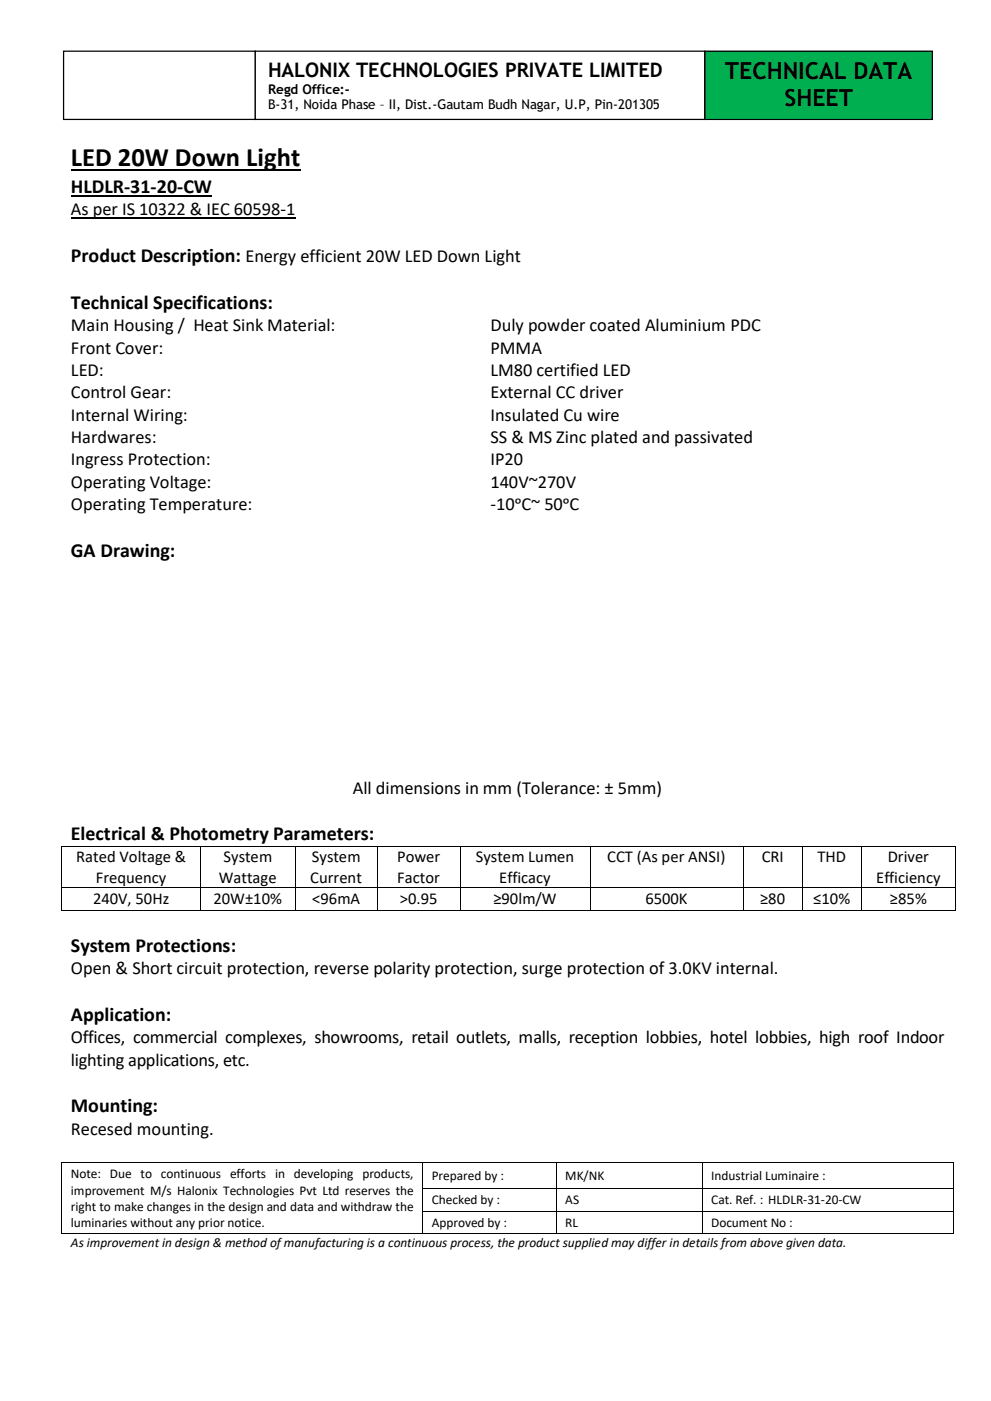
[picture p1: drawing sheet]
<svg xmlns="http://www.w3.org/2000/svg" width="210mm" height="297mm" viewBox="0 0 210 297" stroke-linecap="round" stroke-linejoin="round" font-family="sans-serif">
<defs><g id="words">
<text font-size="5.6" x="15" y="35.3">LED 20W Down Light</text>
<g font-size="5">
<text x="153.7" y="16.7">TECHNICAL DATA</text>
<text x="166.3" y="22.4">SHEET</text>
</g>
<g font-size="4.2">
<text x="56.8" y="16.3">HALONIX TECHNOLOGIES PRIVATE LIMITED</text>
<text x="15" y="40.9">HLDLR-31-20-CW</text>
<text x="15" y="55.5">Product Description: Energy efficient 20W LED Down Light</text>
<text x="15" y="65.4">Technical Specifications:</text>
<text x="15" y="118">GA Drawing:</text>
<text x="15" y="178.1">Electrical &amp; Photometry Parameters:</text>
<text x="15" y="201.7">System Protections:</text>
<text x="15" y="216.4">Application:</text>
<text x="15" y="235.7">Mounting:</text>
</g>
<g font-size="3.9">
<text x="15" y="45.6">As per IS 10322 &amp; IEC 60598-1</text>
<text x="15" y="70.2">Main Housing / Heat Sink Material:</text>
<text x="104" y="70.2">Duly powder coated Aluminium PDC</text>
<text x="15" y="74.9">Front Cover:</text>
<text x="104" y="74.9">PMMA</text>
<text x="15" y="79.7">LED:</text>
<text x="104" y="79.7">LM80 certified LED</text>
<text x="15" y="84.4">Control Gear:</text>
<text x="15" y="89.2">Internal Wiring:</text>
<text x="104" y="84.4">External CC driver</text>
<text x="104" y="89.2">Insulated Cu wire</text>
<text x="15" y="93.9">Hardwares:</text>
<text x="104" y="93.9">SS &amp; MS Zinc plated and passivated</text>
<text x="15" y="98.6">Ingress Protection:</text>
<text x="104" y="98.6">IP20</text>
<text x="15" y="103.4">Operating Voltage:</text>
<text x="104" y="103.4">140V~270V</text>
<text x="15" y="108.1">Operating Temperature:</text>
<text x="104" y="108.1">-10ᵒC~ 50ᵒC</text>
<text x="74.8" y="168.2">All dimensions in mm (Tolerance: ± 5mm)</text>
<text x="15" y="206.5">Open &amp; Short circuit protection, reverse polarity protection, surge protection of 3.0KV internal.</text>
<text x="15" y="221.1">Offices, commercial complexes, showrooms, retail outlets, malls, reception lobbies, hotel lobbies, high roof Indoor</text>
<text x="15" y="225.9">lighting applications, etc.</text>
<text x="15" y="240.5">Recesed mounting.</text>
</g>
<g font-size="3.5">
<text x="16.2" y="182.7">Rated Voltage &amp;</text>
<text x="47.4" y="182.7">System</text>
<text x="66.1" y="182.7">System</text>
<text x="84.2" y="182.7">Power</text>
<text x="100.9" y="182.7">System Lumen</text>
<text x="128.7" y="182.7">CCT (As per ANSI)</text>
<text x="161.5" y="182.7">CRI</text>
<text x="173.3" y="182.7">THD</text>
<text x="188.2" y="182.7">Driver</text>
<text x="19.7" y="191.7">240V, 50Hz</text>
<text x="20.3" y="187.1">Frequency</text>
<text x="45.3" y="191.7">20W±10%</text>
<text x="46.4" y="187.1">Wattage</text>
<text x="65.8" y="187.1">Current</text>
<text x="66.2" y="191.7">&lt;96mA</text>
<text x="84.2" y="187.1">Factor</text>
<text x="84.8" y="191.7">&gt;0.95</text>
<text x="104.6" y="191.7">≥90lm/W</text>
<text x="105.8" y="187.1">Efficacy</text>
<text x="136.8" y="191.7">6500K</text>
<text x="161.1" y="191.7">≥80</text>
<text x="172.4" y="191.7">≤10%</text>
<text x="185.7" y="187.1">Efficiency</text>
<text x="188.6" y="191.7">≥85%</text>
</g>
<g font-size="2.8">
<text x="56.8" y="19.9">Regd Office:-</text>
<text x="56.8" y="23.2">B-31, Noida Phase – II, Dist.-Gautam Budh Nagar, U.P, Pin-201305</text>
<text x="15" y="249.8">Note: Due to continuous efforts in developing products,</text>
<text x="91.5" y="250.1">Prepared by :</text>
<text x="119.8" y="250.1">MK/NK</text>
<text x="150.7" y="250.1">Industrial Luminaire :</text>
<text x="15" y="253.2">improvement M/s Halonix Technologies Pvt Ltd reserves the</text>
<text x="15" y="256.7">right to make changes in the design and data and withdraw the</text>
<text x="91.5" y="255.3">Checked by :</text>
<text x="119.8" y="255.3">AS</text>
<text x="150.7" y="255.3">Cat. Ref. : HLDLR-31-20-CW</text>
<text x="15" y="260.1">luminaries without any prior notice.</text>
<text x="91.5" y="260.1">Approved by :</text>
<text x="119.8" y="260.1">RL</text>
<text x="150.7" y="260.1">Document No :</text>
<text x="15" y="264.3">As improvement in design &amp; method of manufacturing is a continuous process, the product supplied may differ in details from above given data.</text>
</g>
</g></defs>
<path d="M15 36.1h48.6" fill="none" stroke="#000" stroke-width=".38"/>
<path d="M15 41.5h29.9" fill="none" stroke="#000" stroke-width=".3"/>
<path d="M15 46.2h47.6" fill="none" stroke="#000" stroke-width=".25"/>
<g fill="#000">
<path d="M13 179.2h.2v.2h-.2z" fill-rule="evenodd"/>
<path d="M13 179.2h.2v.2h-.2z" fill-rule="evenodd"/>
<path d="M42.5 179.2h.1v.2h-.1z" fill-rule="evenodd"/>
<path d="M62.5 179.2h.2v.2h-.2z" fill-rule="evenodd"/>
<path d="M80 179.2h.2v.2h-.2z" fill-rule="evenodd"/>
<path d="M97.5 179.2h.1v.2h-.1z" fill-rule="evenodd"/>
<path d="M125 179.2h.2v.2h-.2z" fill-rule="evenodd"/>
<path d="M157.5 179.2h.2v.2h-.2z" fill-rule="evenodd"/>
<path d="M170 179.2h.2v.2h-.2z" fill-rule="evenodd"/>
<path d="M182.5 179.2h.2v.2h-.2z" fill-rule="evenodd"/>
<path d="M202.5 179.2h.2v.2h-.2z" fill-rule="evenodd"/>
<path d="M202.5 179.2h.2v.2h-.2z" fill-rule="evenodd"/>
<path d="M13 188.1h.2v.2h-.2z" fill-rule="evenodd"/>
<path d="M13 192.8h.2v.2h-.2z" fill-rule="evenodd"/>
<path d="M13 192.8h.2v.2h-.2z" fill-rule="evenodd"/>
<path d="M42.5 188.1h.1v.2h-.1z" fill-rule="evenodd"/>
<path d="M42.5 192.8h.1v.2h-.1z" fill-rule="evenodd"/>
<path d="M62.5 188.1h.2v.2h-.2z" fill-rule="evenodd"/>
<path d="M62.5 192.8h.2v.2h-.2z" fill-rule="evenodd"/>
<path d="M80 188.1h.2v.2h-.2z" fill-rule="evenodd"/>
<path d="M80 192.8h.2v.2h-.2z" fill-rule="evenodd"/>
<path d="M97.5 188.1h.1v.2h-.1z" fill-rule="evenodd"/>
<path d="M97.5 192.8h.1v.2h-.1z" fill-rule="evenodd"/>
<path d="M125 188.1h.2v.2h-.2z" fill-rule="evenodd"/>
<path d="M125 192.8h.2v.2h-.2z" fill-rule="evenodd"/>
<path d="M157.5 188.1h.2v.2h-.2z" fill-rule="evenodd"/>
<path d="M157.5 192.8h.2v.2h-.2z" fill-rule="evenodd"/>
<path d="M170 188.1h.2v.2h-.2z" fill-rule="evenodd"/>
<path d="M170 192.8h.2v.2h-.2z" fill-rule="evenodd"/>
<path d="M182.5 188.1h.2v.2h-.2z" fill-rule="evenodd"/>
<path d="M182.5 192.8h.2v.2h-.2z" fill-rule="evenodd"/>
<path d="M202.5 188.1h.2v.2h-.2z" fill-rule="evenodd"/>
<path d="M202.5 192.8h.2v.2h-.2z" fill-rule="evenodd"/>
<path d="M202.5 192.8h.2v.2h-.2z" fill-rule="evenodd"/>
<path d="M13 246.4h.2v.1h-.2z" fill-rule="evenodd"/>
<path d="M13 246.4h.2v.1h-.2z" fill-rule="evenodd"/>
<path d="M13 251.8h.2v.2h-.2z" fill-rule="evenodd"/>
<path d="M13 256.7h.2v.2h-.2z" fill-rule="evenodd"/>
<path d="M89.6 246.4h.1v.1h-.1z" fill-rule="evenodd"/>
<path d="M89.6 251.8h.1v.2h-.1z" fill-rule="evenodd"/>
<path d="M89.6 256.7h.1v.2h-.1z" fill-rule="evenodd"/>
<path d="M117.9 246.4h.2v.1h-.2z" fill-rule="evenodd"/>
<path d="M117.9 251.8h.2v.2h-.2z" fill-rule="evenodd"/>
<path d="M117.9 256.7h.2v.2h-.2z" fill-rule="evenodd"/>
<path d="M148.8 246.4h.1v.1h-.1z" fill-rule="evenodd"/>
<path d="M148.8 251.8h.1v.2h-.1z" fill-rule="evenodd"/>
<path d="M148.8 256.7h.1v.2h-.1z" fill-rule="evenodd"/>
<path d="M201.9 246.4h.2v.1h-.2z" fill-rule="evenodd"/>
<path d="M201.9 246.4h.2v.1h-.2z" fill-rule="evenodd"/>
<path d="M201.9 251.8h.2v.2h-.2z" fill-rule="evenodd"/>
<path d="M201.9 256.7h.2v.2h-.2z" fill-rule="evenodd"/>
<path d="M13 261.4h.2v.2h-.2z" fill-rule="evenodd"/>
<path d="M13 261.4h.2v.2h-.2z" fill-rule="evenodd"/>
<path d="M89.6 261.4h.1v.2h-.1z" fill-rule="evenodd"/>
<path d="M117.9 261.4h.2v.2h-.2z" fill-rule="evenodd"/>
<path d="M148.8 261.4h.1v.2h-.1z" fill-rule="evenodd"/>
<path d="M201.9 261.4h.2v.2h-.2z" fill-rule="evenodd"/>
<path d="M201.9 261.4h.2v.2h-.2z" fill-rule="evenodd"/>
</g>
<g fill="none" stroke="#000" stroke-width=".21">
<path d="M13.1 179.4v8.7M13.2 179.3h29.3M42.6 179.4v8.7M42.6 179.3h19.9M62.6 179.4v8.7M62.7 179.3h17.3M80.1 179.4v8.7M80.2 179.3h17.3M97.6 179.4v8.7M97.6 179.3h27.4M125.1 179.4v8.7M125.2 179.3h32.3"/>
<path d="M157.6 179.4v8.7M157.7 179.3h12.3M170.1 179.4v8.7M170.2 179.3h12.3M182.6 179.4v8.7M182.7 179.3h19.8M202.6 179.4v8.7M13.1 188.3v4.5M13.2 188.2h29.3M13.2 192.9h29.3M42.6 188.3v4.5M42.6 188.2h19.9"/>
<path d="M42.6 192.9h19.9M62.6 188.3v4.5M62.7 188.2h17.3M62.7 192.9h17.3M80.1 188.3v4.5M80.2 188.2h17.3M80.2 192.9h17.3M97.6 188.3v4.5M97.6 188.2h27.4M97.6 192.9h27.4M125.1 188.3v4.5M125.2 188.2h32.3"/>
<path d="M125.2 192.9h32.3M157.6 188.3v4.5M157.7 188.2h12.3M157.7 192.9h12.3M170.1 188.3v4.5M170.2 188.2h12.3M170.2 192.9h12.3M182.6 188.3v4.5M182.7 188.2h19.8M182.7 192.9h19.8M202.6 188.3v4.5M13.1 246.5v5.3"/>
<path d="M13.1 252v4.7M13.1 256.9v4.5M13.2 246.5h76.4M89.6 246.5v5.3M89.6 252v4.7M89.6 256.9v4.5M89.7 246.5h28.2M89.7 251.9h28.2M89.7 256.8h28.2M118 246.5v5.3M118 252v4.7M118 256.9v4.5"/>
<path d="M118.1 246.5h30.7M118.1 251.9h30.7M118.1 256.8h30.7M148.8 246.5v5.3M148.8 252v4.7M148.8 256.9v4.5M148.9 246.5h53M148.9 251.9h53M148.9 256.8h53M202 246.5v5.3M202 252v4.7M202 256.9v4.5"/>
<path d="M13.2 261.5h76.4M89.7 261.5h28.2M118.1 261.5h30.7M148.9 261.5h53"/>
</g>
<path d="M149.4 10.8h48.2v14.5h-48.2z" fill-rule="evenodd" fill="#00b050"/>
<path d="M149.4 10.8h48.2v14.5h-48.2z" fill="none" stroke="#000" stroke-width=".26"/>
<path d="M13.5 10.8h40.6v14.5h-40.6z" fill-rule="evenodd" fill="#fff"/>
<path d="M13.5 10.8h40.6v14.5h-40.6z" fill="none" stroke="#000" stroke-width=".26"/>
<path d="M54.1 10.8h95.3v14.5h-95.3z" fill-rule="evenodd" fill="#fff"/>
<path d="M54.1 10.8h95.3v14.5h-95.3z" fill="none" stroke="#000" stroke-width=".26"/>
<use href="#words"/>
</svg>
